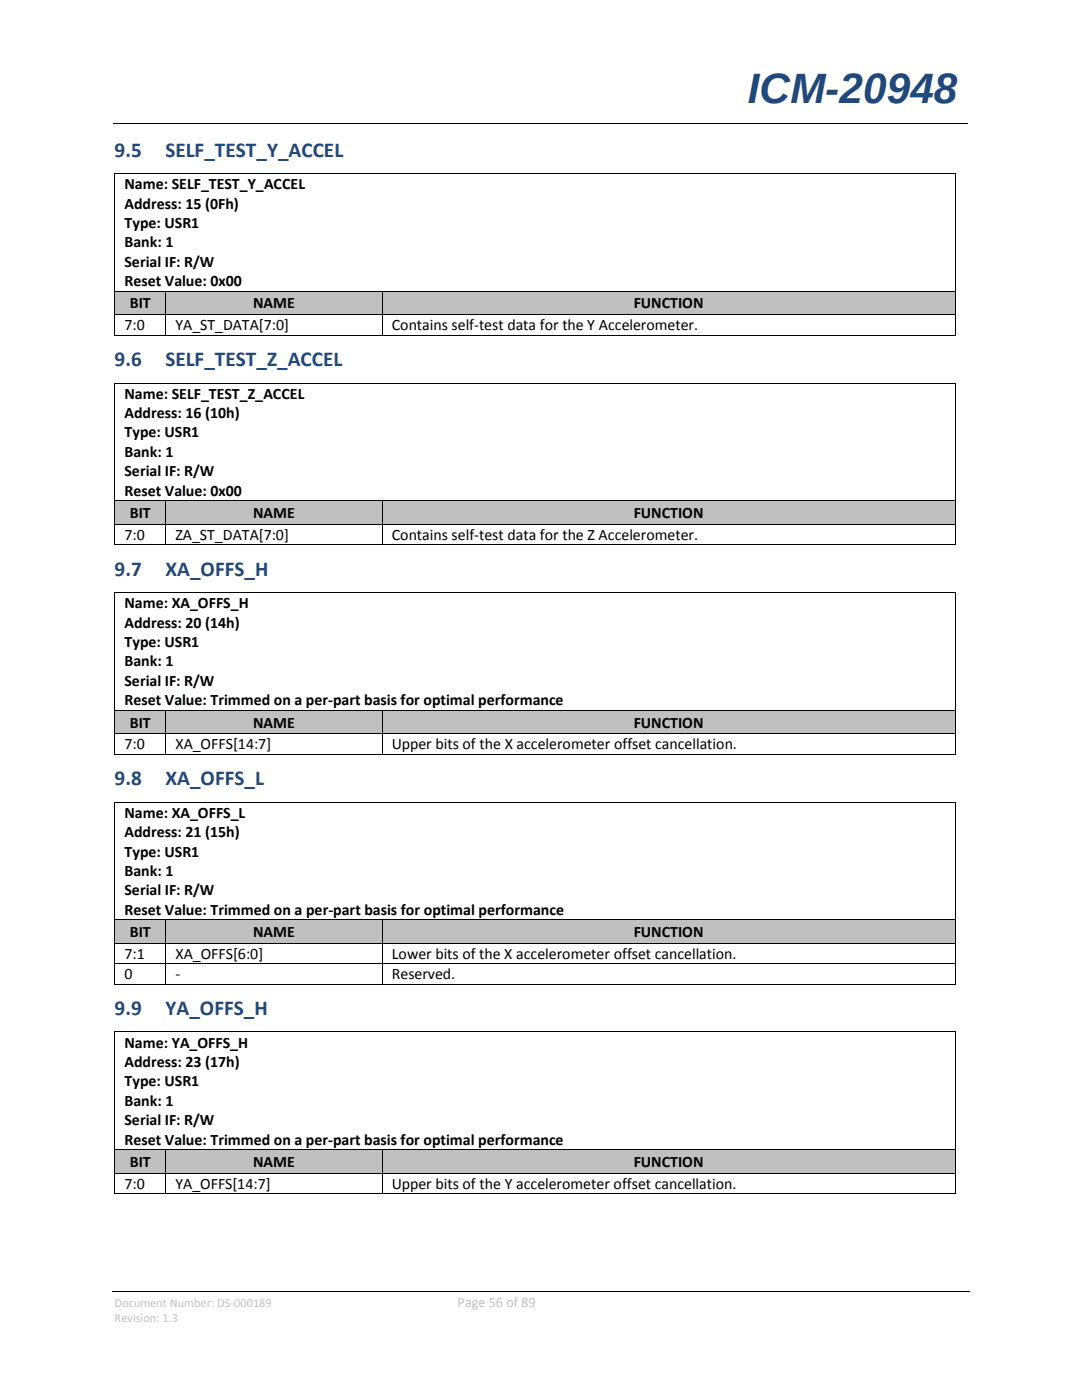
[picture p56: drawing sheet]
<svg xmlns="http://www.w3.org/2000/svg" width="216mm" height="279mm" viewBox="0 0 216 279" stroke-linecap="round" stroke-linejoin="round" font-family="sans-serif">
<defs><g id="words">
<text font-size="8.5" fill="#1f497d" x="149.2" y="20.6">ICM-20948</text>
<g font-size="4.2" fill="#1f497d">
<text x="22.9" y="31.3">9.5</text>
<text x="33" y="31.3">SELF_TEST_Y_ACCEL</text>
<text x="22.9" y="73.1">9.6</text>
<text x="33" y="73.1">SELF_TEST_Z_ACCEL</text>
<text x="22.9" y="114.9">9.7</text>
<text x="33" y="114.9">XA_OFFS_H</text>
<text x="22.9" y="156.8">9.8</text>
<text x="33" y="156.8">XA_OFFS_L</text>
<text x="22.9" y="202.6">9.9</text>
<text x="33" y="202.6">YA_OFFS_H</text>
</g>
<g font-size="3.2">
<text x="24.8" y="37.8">Name: SELF_TEST_Y_ACCEL</text>
<text x="24.8" y="41.6">Address: 15 (0Fh)</text>
<text x="24.8" y="45.5">Type: USR1</text>
<text x="24.8" y="49.4">Bank: 1</text>
<text x="24.8" y="53.3">Serial IF: R/W</text>
<text x="24.8" y="57.1">Reset Value: 0x00</text>
<text x="24.8" y="65.9">7:0</text>
<text x="25.9" y="61.6">BIT</text>
<text x="35" y="65.9">YA_ST_DATA[7:0]</text>
<text x="50.5" y="61.6">NAME</text>
<text x="78.2" y="65.9">Contains self-test data for the Y Accelerometer.</text>
<text x="126.4" y="61.6">FUNCTION</text>
<text x="24.8" y="79.5">Name: SELF_TEST_Z_ACCEL</text>
<text x="24.8" y="83.4">Address: 16 (10h)</text>
<text x="24.8" y="87.3">Type: USR1</text>
<text x="24.8" y="91.2">Bank: 1</text>
<text x="24.8" y="95.1">Serial IF: R/W</text>
<text x="24.8" y="98.9">Reset Value: 0x00</text>
<text x="24.8" y="107.7">7:0</text>
<text x="25.9" y="103.4">BIT</text>
<text x="35" y="107.7">ZA_ST_DATA[7:0]</text>
<text x="50.5" y="103.4">NAME</text>
<text x="78.2" y="107.7">Contains self-test data for the Z Accelerometer.</text>
<text x="126.4" y="103.4">FUNCTION</text>
<text x="24.8" y="121.4">Name: XA_OFFS_H</text>
<text x="24.8" y="125.3">Address: 20 (14h)</text>
<text x="24.8" y="129.1">Type: USR1</text>
<text x="24.8" y="133">Bank: 1</text>
<text x="24.8" y="136.9">Serial IF: R/W</text>
<text x="24.8" y="140.8">Reset Value: Trimmed on a per-part basis for optimal performance</text>
<text x="24.8" y="149.6">7:0</text>
<text x="25.9" y="145.2">BIT</text>
<text x="35" y="149.6">XA_OFFS[14:7]</text>
<text x="50.5" y="145.2">NAME</text>
<text x="78.2" y="149.6">Upper bits of the X accelerometer offset cancellation.</text>
<text x="126.4" y="145.2">FUNCTION</text>
<text x="24.8" y="163.2">Name: XA_OFFS_L</text>
<text x="24.8" y="167.1">Address: 21 (15h)</text>
<text x="24.8" y="170.9">Type: USR1</text>
<text x="24.8" y="174.8">Bank: 1</text>
<text x="24.8" y="178.7">Serial IF: R/W</text>
<text x="24.8" y="182.6">Reset Value: Trimmed on a per-part basis for optimal performance</text>
<text x="24.8" y="191.4">7:1</text>
<text x="25.9" y="187">BIT</text>
<text x="35" y="191.4">XA_OFFS[6:0]</text>
<text x="50.5" y="187">NAME</text>
<text x="78.2" y="191.4">Lower bits of the X accelerometer offset cancellation.</text>
<text x="126.4" y="187">FUNCTION</text>
<text x="24.8" y="195.5">0</text>
<text x="35" y="195.5">-</text>
<text x="78.2" y="195.5">Reserved.</text>
<text x="24.8" y="209.1">Name: YA_OFFS_H</text>
<text x="24.8" y="212.9">Address: 23 (17h)</text>
<text x="24.8" y="216.8">Type: USR1</text>
<text x="24.8" y="220.7">Bank: 1</text>
<text x="24.8" y="224.6">Serial IF: R/W</text>
<text x="24.8" y="228.4">Reset Value: Trimmed on a per-part basis for optimal performance</text>
<text x="25.9" y="232.9">BIT</text>
<text x="50.5" y="232.9">NAME</text>
<text x="126.4" y="232.9">FUNCTION</text>
<text x="24.8" y="237.2">7:0</text>
<text x="35" y="237.2">YA_OFFS[14:7]</text>
<text x="78.2" y="237.2">Upper bits of the Y accelerometer offset cancellation.</text>
</g>
<text font-size="2.8" fill="#c0c0c0" x="91.3" y="260.8">Page 56 of 89</text>
<g font-size="2.5" fill="#c0c0c0">
<text x="22.9" y="260.8">Document Number: DS-000189</text>
<text x="22.9" y="263.9">Revision: 1.3</text>
</g>
</g></defs>
<path d="M22.6 24.6h170.4M22.9 34.7v23.3M23 34.6h167.5M190.6 34.7v23.3M22.4 257.7h171.1" fill="none" stroke="#000" stroke-width=".2"/>
<path d="M22.9 34.5h.1v.2h-.1zM87.5 24.6h.2v.1h-.2zM190.5 34.5h.2v.2h-.2z" fill="#000"/>
<g fill="#c0c0c0">
<path d="M23 58.2h10v4.5h-10z" fill-rule="evenodd"/>
<path d="M33.2 58.2h43v4.5h-43z" fill-rule="evenodd"/>
<path d="M76.4 58.2h114.1v4.5h-114.1z" fill-rule="evenodd"/>
</g>
<g fill="#c0c0c0">
<path d="M24.9 58.2h6.3v4.5h-6.3z"/>
<path d="M35 58.2h39.4v4.5h-39.4z"/>
<path d="M78.2 58.2h110.5v4.5h-110.5z"/>
</g>
<g fill="#000">
<path d="M22.9 58h.1v.2h-.1zM33 58h.2v.2h-.2zM76.2 58h.2v.2h-.2zM190.5 58h.2v.2h-.2zM22.9 62.7h.1v.2h-.1zM22.9 66.8h.1v.2h-.1zM22.9 76.4h.1v.1h-.1zM33 62.7h.2v.2h-.2zM33 66.8h.2v.2h-.2zM76.2 62.7h.2v.2h-.2zM76.2 66.8h.2v.2h-.2zM190.5 62.7h.2v.2h-.2z"/>
<path d="M190.5 66.8h.2v.2h-.2zM190.5 76.4h.2v.1h-.2z"/>
</g>
<g fill="none" stroke="#000" stroke-width=".2">
<path d="M22.9 58.2v4.5M23 58.1h10M33.1 58.2v4.5M33.2 58.1h43M76.3 58.2v4.5M76.4 58.1h114.1M190.6 58.2v4.5M22.9 62.9v3.9M22.9 76.5v23.3M23 62.8h10M23 66.9h10M23 76.5h167.5"/>
<path d="M33.1 62.9v3.9M33.2 62.8h43M33.2 66.9h43M76.3 62.9v3.9M76.4 62.8h114.1M76.4 66.9h114.1M190.6 62.9v3.9M190.6 76.5v23.3"/>
</g>
<g fill="#c0c0c0">
<path d="M23 100h10v4.6h-10z" fill-rule="evenodd"/>
<path d="M33.2 100h43v4.6h-43z" fill-rule="evenodd"/>
<path d="M76.4 100h114.1v4.6h-114.1z" fill-rule="evenodd"/>
</g>
<g fill="#c0c0c0">
<path d="M24.9 100h6.3v4.6h-6.3z"/>
<path d="M35 100h39.4v4.6h-39.4z"/>
<path d="M78.2 100h110.5v4.6h-110.5z"/>
</g>
<g fill="#000">
<path d="M22.9 99.8h.1v.2h-.1zM33 99.8h.2v.2h-.2zM76.2 99.8h.2v.2h-.2zM190.5 99.8h.2v.2h-.2zM22.9 104.6h.1v.1h-.1zM22.9 108.6h.1v.2h-.1zM22.9 118.2h.1v.2h-.1zM33 104.6h.2v.1h-.2zM33 108.6h.2v.2h-.2zM76.2 104.6h.2v.1h-.2zM76.2 108.6h.2v.2h-.2zM190.5 104.6h.2v.1h-.2z"/>
<path d="M190.5 108.6h.2v.2h-.2zM190.5 118.2h.2v.2h-.2z"/>
</g>
<g fill="none" stroke="#000" stroke-width=".2">
<path d="M22.9 100v4.6M23 99.9h10M33.1 100v4.6M33.2 99.9h43M76.3 100v4.6M76.4 99.9h114.1M190.6 100v4.6M22.9 104.7v3.9M22.9 118.4v23.2M23 104.6h10M23 108.7h10M23 118.3h167.5"/>
<path d="M33.1 104.7v3.9M33.2 104.6h43M33.2 108.7h43M76.3 104.7v3.9M76.4 104.6h114.1M76.4 108.7h114.1M190.6 104.7v3.9M190.6 118.4v23.2"/>
</g>
<g fill="#c0c0c0">
<path d="M23 141.8h10v4.6h-10z" fill-rule="evenodd"/>
<path d="M33.2 141.8h43v4.6h-43z" fill-rule="evenodd"/>
<path d="M76.4 141.8h114.1v4.6h-114.1z" fill-rule="evenodd"/>
</g>
<g fill="#c0c0c0">
<path d="M24.9 141.8h6.3v4.6h-6.3z"/>
<path d="M35 141.8h39.4v4.6h-39.4z"/>
<path d="M78.2 141.8h110.5v4.6h-110.5z"/>
</g>
<g fill="#000">
<path d="M22.9 141.6h.1v.2h-.1zM22.9 146.4h.1v.2h-.1zM22.9 150.5h.1v.1h-.1zM33 141.6h.2v.2h-.2zM33 146.4h.2v.2h-.2zM33 150.5h.2v.1h-.2zM76.2 141.6h.2v.2h-.2zM76.2 146.4h.2v.2h-.2zM76.2 150.5h.2v.1h-.2zM190.5 141.6h.2v.2h-.2zM190.5 146.4h.2v.2h-.2zM190.5 150.5h.2v.1h-.2z"/>
<path d="M22.9 160h.1v.2h-.1zM190.5 160h.2v.2h-.2z"/>
</g>
<g fill="none" stroke="#000" stroke-width=".2">
<path d="M22.9 141.8v4.6M22.9 146.6v3.9M23 141.7h10M23 146.5h10M23 150.5h10M33.1 141.8v4.6M33.1 146.6v3.9M33.2 141.7h43M33.2 146.5h43M33.2 150.5h43M76.3 141.8v4.6M76.3 146.6v3.9"/>
<path d="M76.4 141.7h114.1M76.4 146.5h114.1M76.4 150.5h114.1M190.6 141.8v4.6M190.6 146.6v3.9M22.9 160.2v23.2M23 160.1h167.5M190.6 160.2v23.2"/>
</g>
<g fill="#c0c0c0">
<path d="M23 183.6h10v4.6h-10z" fill-rule="evenodd"/>
<path d="M33.2 183.6h43v4.6h-43z" fill-rule="evenodd"/>
<path d="M76.4 183.6h114.1v4.6h-114.1z" fill-rule="evenodd"/>
</g>
<g fill="#c0c0c0">
<path d="M24.9 183.6h6.3v4.6h-6.3z"/>
<path d="M35 183.6h39.4v4.6h-39.4z"/>
<path d="M78.2 183.6h110.5v4.6h-110.5z"/>
</g>
<g fill="#000">
<path d="M22.9 183.4h.1v.2h-.1zM22.9 188.2h.1v.2h-.1zM22.9 192.2h.1v.2h-.1zM22.9 196.3h.1v.2h-.1zM33 183.4h.2v.2h-.2zM33 188.2h.2v.2h-.2zM33 192.2h.2v.2h-.2zM33 196.3h.2v.2h-.2zM76.2 183.4h.2v.2h-.2zM76.2 188.2h.2v.2h-.2zM76.2 192.2h.2v.2h-.2zM76.2 196.3h.2v.2h-.2z"/>
<path d="M190.5 183.4h.2v.2h-.2zM190.5 188.2h.2v.2h-.2zM190.5 192.2h.2v.2h-.2zM190.5 196.3h.2v.2h-.2zM22.9 205.9h.1v.1h-.1zM190.5 205.9h.2v.1h-.2z"/>
</g>
<g fill="none" stroke="#000" stroke-width=".2">
<path d="M22.9 183.6v4.6M22.9 188.4v3.8M22.9 192.4v3.9M23 183.5h10M23 188.3h10M23 192.3h10M23 196.4h10M33.1 183.6v4.6M33.1 188.4v3.8M33.1 192.4v3.9M33.2 183.5h43M33.2 188.3h43"/>
<path d="M33.2 192.3h43M33.2 196.4h43M76.3 183.6v4.6M76.3 188.4v3.8M76.3 192.4v3.9M76.4 183.5h114.1M76.4 188.3h114.1M76.4 192.3h114.1M76.4 196.4h114.1M190.6 183.6v4.6M190.6 188.4v3.8M190.6 192.4v3.9"/>
<path d="M22.9 206v23.3M23 206h167.5M190.6 206v23.3"/>
</g>
<g fill="#c0c0c0">
<path d="M23 229.5h10v4.6h-10z" fill-rule="evenodd"/>
<path d="M33.2 229.5h43v4.6h-43z" fill-rule="evenodd"/>
<path d="M76.4 229.5h114.1v4.6h-114.1z" fill-rule="evenodd"/>
</g>
<g fill="#c0c0c0">
<path d="M24.9 229.5h6.3v4.6h-6.3z"/>
<path d="M35 229.5h39.4v4.6h-39.4z"/>
<path d="M78.2 229.5h110.5v4.6h-110.5z"/>
</g>
<path d="M22.9 229.3h.1v.2h-.1zM22.9 234.1h.1v.1h-.1zM22.9 238.1h.1v.2h-.1zM33 229.3h.2v.2h-.2zM33 234.1h.2v.1h-.2zM33 238.1h.2v.2h-.2zM76.2 229.3h.2v.2h-.2zM76.2 234.1h.2v.1h-.2zM76.2 238.1h.2v.2h-.2zM190.5 229.3h.2v.2h-.2zM190.5 234.1h.2v.1h-.2zM190.5 238.1h.2v.2h-.2z" fill="#000"/>
<g fill="none" stroke="#000" stroke-width=".2">
<path d="M22.9 229.5v4.6M22.9 234.2v3.9M23 229.4h10M23 234.1h10M23 238.2h10M33.1 229.5v4.6M33.1 234.2v3.9M33.2 229.4h43M33.2 234.1h43M33.2 238.2h43M76.3 229.5v4.6M76.3 234.2v3.9"/>
<path d="M76.4 229.4h114.1M76.4 234.1h114.1M76.4 238.2h114.1M190.6 229.5v4.6M190.6 234.2v3.9"/>
</g>
<use href="#words"/>
</svg>
